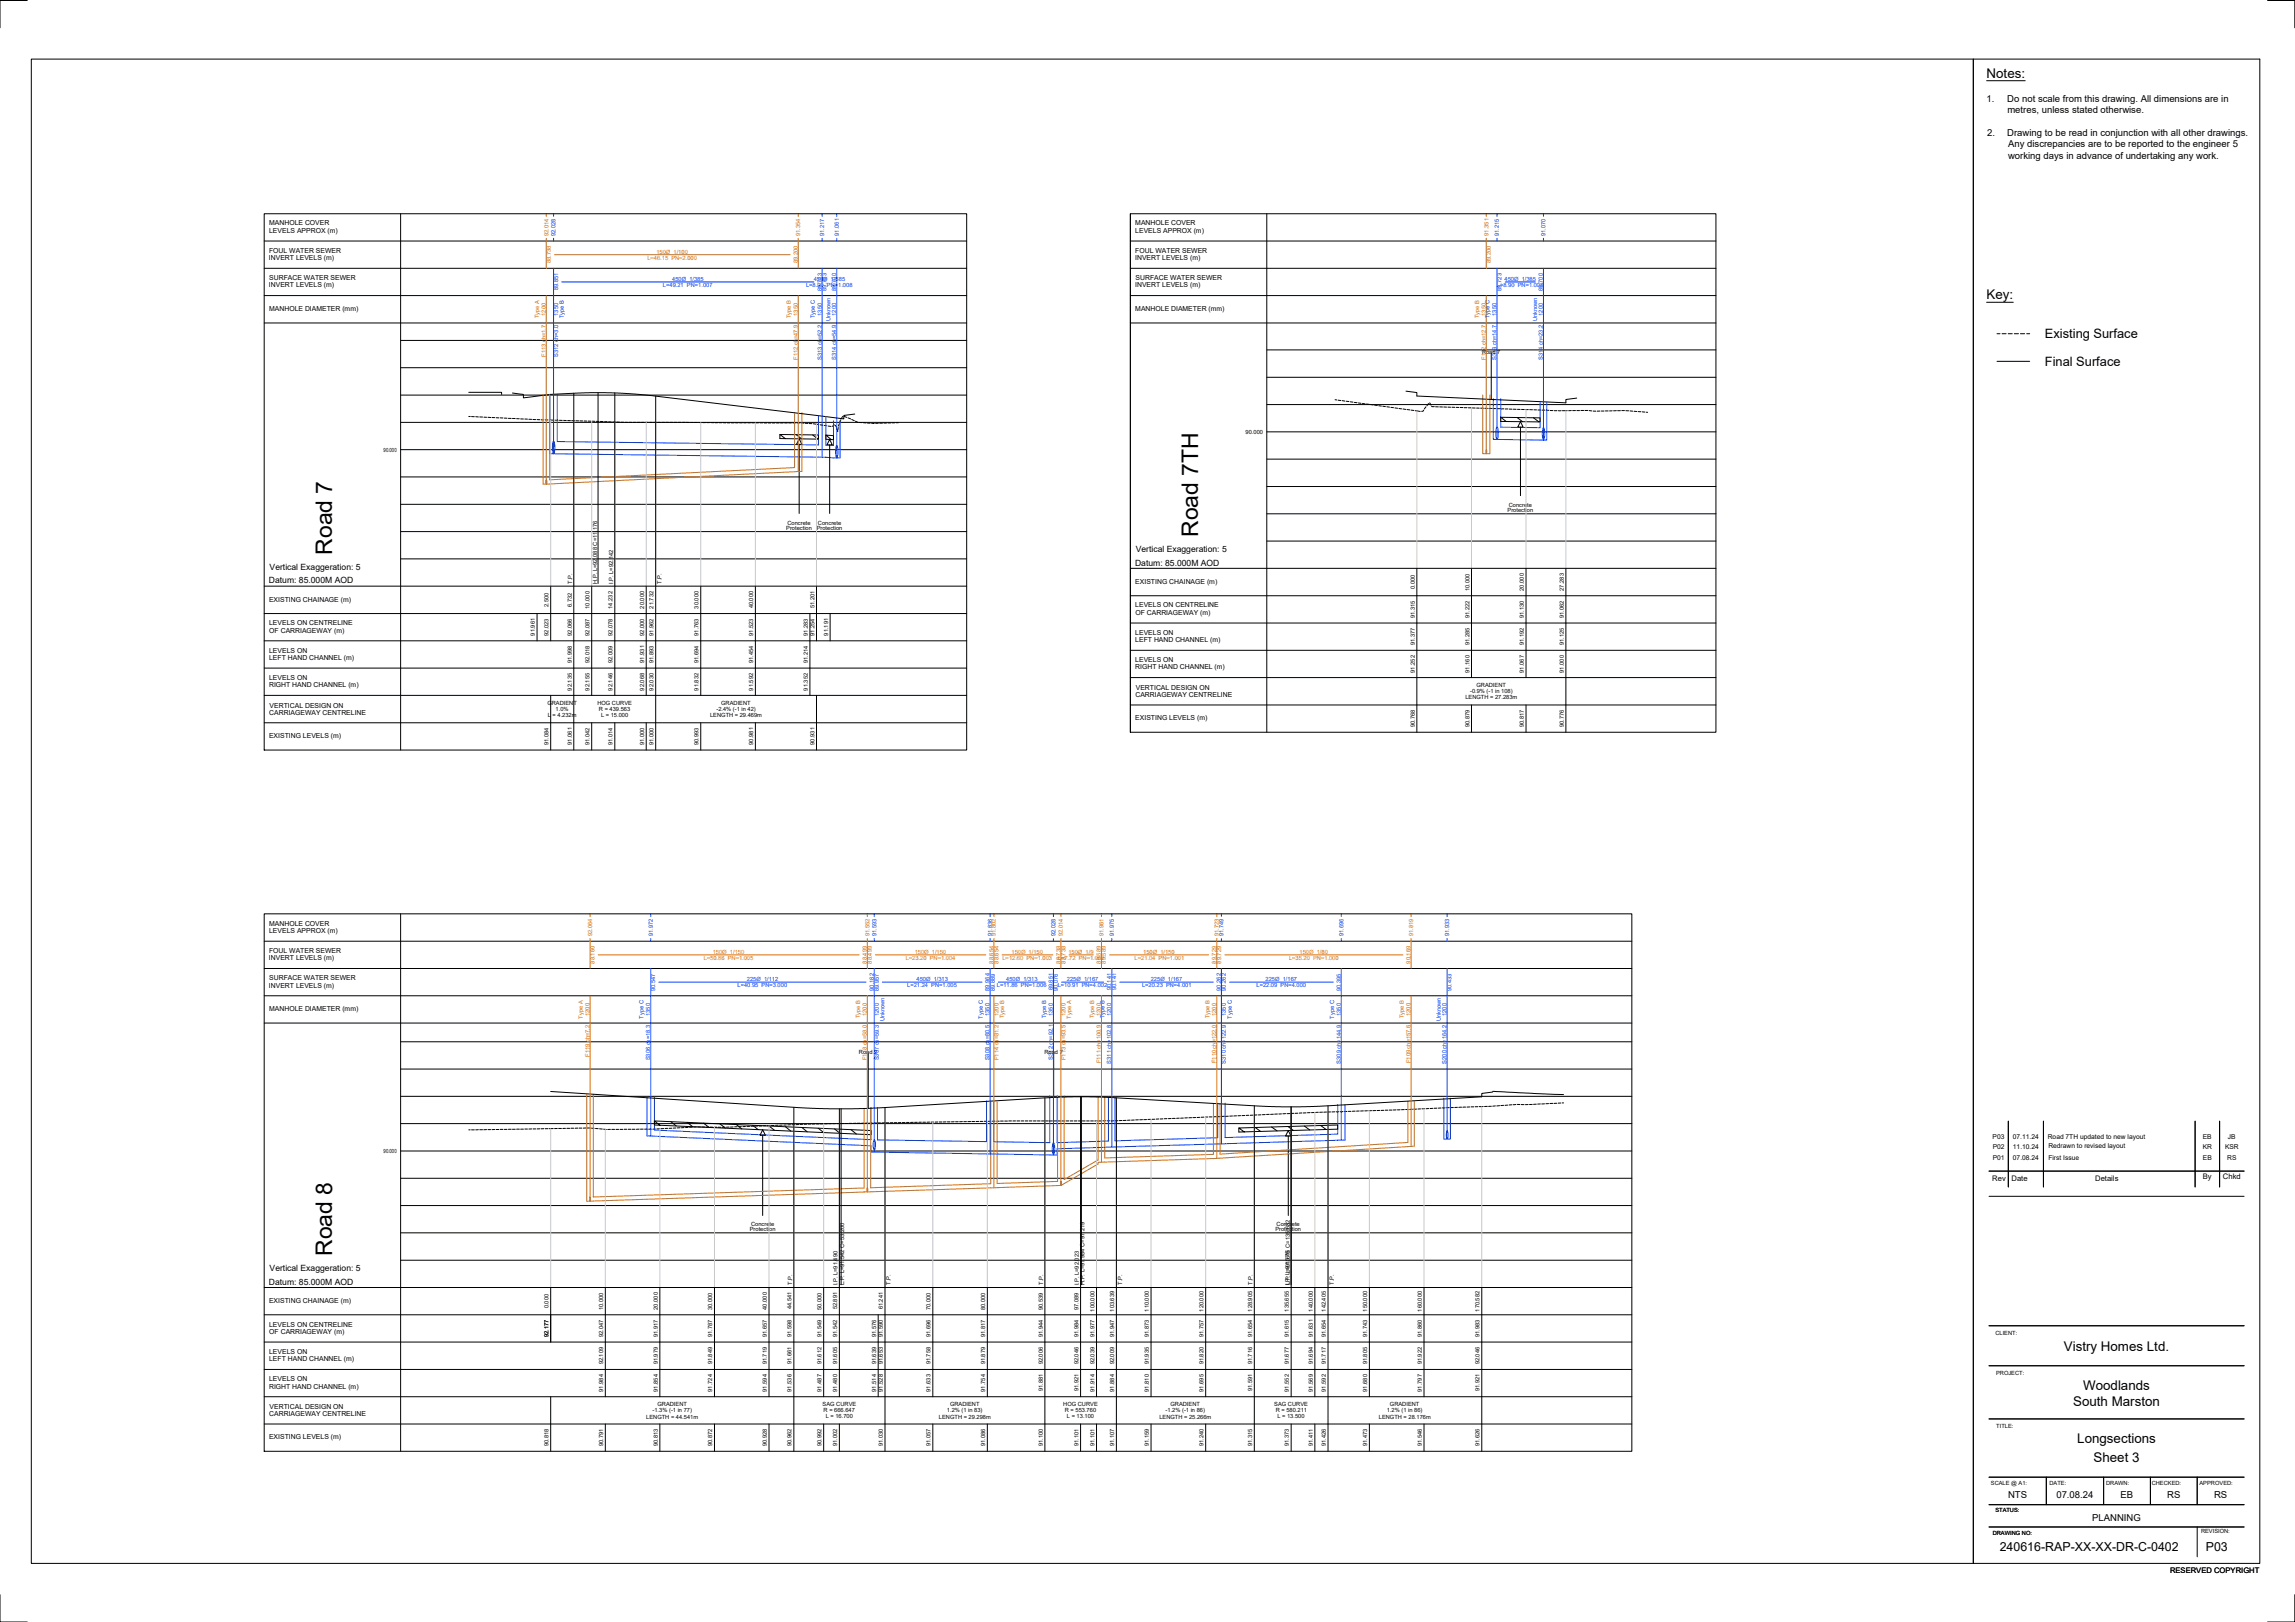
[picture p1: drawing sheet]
<svg xmlns="http://www.w3.org/2000/svg" width="841mm" height="594mm" viewBox="0 0 841 594" stroke-linecap="round" stroke-linejoin="round" font-family="sans-serif">
<defs><g id="words">
<g font-size="8.4">
<text x="439.1" y="196.6" transform="rotate(-90 439.1 196.6)">Road 7TH</text>
<text x="121.7" y="203.1" transform="rotate(-90 121.7 203.1)">Road 7</text>
<text x="121.7" y="460" transform="rotate(-90 121.7 460)">Road 8</text>
</g>
<g font-size="4.9">
<text x="728" y="28.5">Notes:</text>
<text x="728" y="109.7">Key:</text>
<text x="756.3" y="495">Vistry Homes Ltd.</text>
<text x="763.4" y="509.2">Woodlands</text>
<text x="759.7" y="514.8">South Marston</text>
<text x="761.2" y="528.7">Longsections</text>
<text x="767.2" y="535.4">Sheet 3</text>
</g>
<g font-size="4.7">
<text x="749.4" y="124">Existing Surface</text>
<text x="749.3" y="134">Final Surface</text>
</g>
<g font-size="4.5">
<text x="732.8" y="567.9">240616-RAP-XX-XX-DR-C-0402</text>
<text x="808.3" y="567.9">P03</text>
</g>
<g font-size="3.5">
<text x="728" y="37.2">1.</text>
<text x="735.6" y="37.2">Do not scale from this drawing. All dimensions are in</text>
<text x="735.6" y="41.4">metres, unless stated otherwise.</text>
<text x="728.3" y="49.7">2.</text>
<text x="735.6" y="49.7">Drawing to be read in conjunction with all other drawings.</text>
<text x="735.9" y="53.9">Any discrepancies are to be reported to the engineer 5</text>
<text x="735.9" y="58.1">working days in advance of undertaking any work.</text>
<text x="735.9" y="548.7">NTS</text>
<text x="753.6" y="548.7">07.08.24</text>
<text x="777.1" y="548.7">EB</text>
<text x="794.2" y="548.7">RS</text>
<text x="811.4" y="548.7">RS</text>
<text x="766.7" y="557">PLANNING</text>
</g>
<g font-size="3.1">
<text x="416.2" y="202.3">Vertical Exaggeration: 5</text>
<text x="98.8" y="208.8">Vertical Exaggeration: 5</text>
<text x="416" y="207.2">Datum: 85.000M AOD</text>
<text x="98.6" y="213.7">Datum: 85.000M AOD</text>
<text x="98.8" y="465.6">Vertical Exaggeration: 5</text>
<text x="98.6" y="470.5">Datum: 85.000M AOD</text>
</g>
<g font-size="2.8">
<text x="807.3" y="431.8">By</text>
<text x="814.6" y="431.8">Chkd</text>
<text x="730.1" y="432.4">Rev</text>
<text x="737.2" y="432.4">Date</text>
<text x="767.8" y="432.4">Details</text>
<text x="795.2" y="576.2">RESERVED COPYRIGHT</text>
</g>
<g font-size="2.5">
<text x="98.6" y="82.6">MANHOLE COVER</text>
<text x="416.1" y="82.6">MANHOLE COVER</text>
<text x="98.6" y="85.3">LEVELS APPROX (m)</text>
<text x="416.1" y="85.3">LEVELS APPROX (m)</text>
<text x="98.6" y="95.3">INVERT LEVELS (m)</text>
<text x="98.6" y="92.6">FOUL WATER SEWER</text>
<text x="416" y="92.6">FOUL WATER SEWER</text>
<text x="416" y="95.3">INVERT LEVELS (m)</text>
<text x="98.6" y="105.3">INVERT LEVELS (m)</text>
<text x="98.7" y="102.6">SURFACE WATER SEWER</text>
<text x="416" y="105.3">INVERT LEVELS (m)</text>
<text x="416.1" y="102.6">SURFACE WATER SEWER</text>
<text x="98.6" y="113.9">MANHOLE DIAMETER (mm)</text>
<text x="416.1" y="113.9">MANHOLE DIAMETER (mm)</text>
<text x="416.1" y="213.8">EXISTING CHAINAGE (m)</text>
<text x="98.6" y="220.4">EXISTING CHAINAGE (m)</text>
<text x="416.1" y="222.5">LEVELS ON CENTRELINE</text>
<text x="416.1" y="225.2">OF CARRIAGEWAY (m)</text>
<text x="98.6" y="229">LEVELS ON CENTRELINE</text>
<text x="98.7" y="231.7">OF CARRIAGEWAY (m)</text>
<text x="416.1" y="232.5">LEVELS ON</text>
<text x="98.6" y="239">LEVELS ON</text>
<text x="416.1" y="235.2">LEFT HAND CHANNEL (m)</text>
<text x="98.6" y="241.7">LEFT HAND CHANNEL (m)</text>
<text x="416.1" y="242.5">LEVELS ON</text>
<text x="416.1" y="245.2">RIGHT HAND CHANNEL (m)</text>
<text x="98.6" y="251.7">RIGHT HAND CHANNEL (m)</text>
<text x="98.6" y="249">LEVELS ON</text>
<text x="416.1" y="255.5">CARRIAGEWAY CENTRELINE</text>
<text x="416.2" y="252.7">VERTICAL DESIGN ON</text>
<text x="98.7" y="262">CARRIAGEWAY CENTRELINE</text>
<text x="98.8" y="259.3">VERTICAL DESIGN ON</text>
<text x="416.1" y="263.8">EXISTING LEVELS (m)</text>
<text x="98.6" y="270.4">EXISTING LEVELS (m)</text>
<text x="98.6" y="339">MANHOLE COVER</text>
<text x="98.6" y="341.7">LEVELS APPROX (m)</text>
<text x="98.6" y="351.7">INVERT LEVELS (m)</text>
<text x="98.6" y="349">FOUL WATER SEWER</text>
<text x="98.7" y="359">SURFACE WATER SEWER</text>
<text x="98.6" y="361.7">INVERT LEVELS (m)</text>
<text x="98.6" y="370.4">MANHOLE DIAMETER (mm)</text>
<text x="98.6" y="477.2">EXISTING CHAINAGE (m)</text>
<text x="98.6" y="485.9">LEVELS ON CENTRELINE</text>
<text x="98.7" y="488.5">OF CARRIAGEWAY (m)</text>
<text x="98.6" y="495.9">LEVELS ON</text>
<text x="98.6" y="498.6">LEFT HAND CHANNEL (m)</text>
<text x="98.6" y="508.6">RIGHT HAND CHANNEL (m)</text>
<text x="98.6" y="505.9">LEVELS ON</text>
<text x="98.7" y="518.8">CARRIAGEWAY CENTRELINE</text>
<text x="98.8" y="516.1">VERTICAL DESIGN ON</text>
<text x="98.6" y="527.2">EXISTING LEVELS (m)</text>
</g>
<g font-size="2.4">
<text x="730.2" y="417.2">P03</text>
<text x="737.6" y="417.2">07.11.24</text>
<text x="750.4" y="417.1">Road 7TH updated to new layout</text>
<text x="807.3" y="417.2">EB</text>
<text x="816.4" y="417.2">JB</text>
<text x="730.2" y="424.9">P01</text>
<text x="730.2" y="420.7">P02</text>
<text x="737.7" y="424.9">07.08.24</text>
<text x="737.7" y="420.7">11.10.24</text>
<text x="750.7" y="424.9">First Issue</text>
<text x="750.7" y="420.6">Redrawn to revised layout</text>
<text x="807.2" y="420.7">KR</text>
<text x="807.3" y="424.9">EB</text>
<text x="815.4" y="420.7">KSR</text>
<text x="816.2" y="424.9">RS</text>
</g>
<g font-size="2.1" fill="#dd6e00">
<text x="201" y="86.5" transform="rotate(-90 201 86.5)">92.014</text>
<text x="293.2" y="86.5" transform="rotate(-90 293.2 86.5)">91.354</text>
<text x="545.4" y="86.3" transform="rotate(-90 545.4 86.3)">91.351</text>
<text x="237.2" y="95.1">L=46.15 PN=2.000</text>
<text x="240.5" y="92.9">150Ø 1/100</text>
<text x="201.8" y="96.5" transform="rotate(-90 201.8 96.5)">88.738</text>
<text x="292.4" y="96.5" transform="rotate(-90 292.4 96.5)">89.200</text>
<text x="546.4" y="96.5" transform="rotate(-90 546.4 96.5)">89.200</text>
<text x="197.5" y="116.6" transform="rotate(-90 197.5 116.6)">Type A</text>
<text x="200" y="115.7" transform="rotate(-90 200 115.7)">1200</text>
<text x="289.8" y="116.6" transform="rotate(-90 289.8 116.6)">Type B</text>
<text x="292.4" y="115.7" transform="rotate(-90 292.4 115.7)">1350</text>
<text x="542" y="116.6" transform="rotate(-90 542 116.6)">Type B</text>
<text x="544.5" y="115.7" transform="rotate(-90 544.5 115.7)">1350</text>
<text x="200" y="130.7" transform="rotate(-90 200 130.7)">F113 ch=1.7</text>
<text x="292.4" y="131.8" transform="rotate(-90 292.4 131.8)">F112 ch=47.9</text>
<text x="544.5" y="131.8" transform="rotate(-90 544.5 131.8)">F112 ch=12.7</text>
<text x="217" y="342.9" transform="rotate(-90 217 342.9)">92.064</text>
<text x="318.6" y="342.9" transform="rotate(-90 318.6 342.9)">91.552</text>
<text x="365" y="342.9" transform="rotate(-90 365 342.9)">91.802</text>
<text x="389.5" y="342.9" transform="rotate(-90 389.5 342.9)">92.014</text>
<text x="404.4" y="342.8" transform="rotate(-90 404.4 342.8)">91.961</text>
<text x="446.6" y="342.9" transform="rotate(-90 446.6 342.9)">91.723</text>
<text x="517.9" y="342.9" transform="rotate(-90 517.9 342.9)">91.819</text>
<text x="217.9" y="352.9" transform="rotate(-90 217.9 352.9)">88.160</text>
<text x="257.9" y="351.6">L=50.86 PN=1.005</text>
<text x="261.2" y="349.4">150Ø 1/150</text>
<text x="317.7" y="352.9" transform="rotate(-90 317.7 352.9)">88.499</text>
<text x="319.5" y="352.9" transform="rotate(-90 319.5 352.9)">88.499</text>
<text x="331.9" y="351.6">L=23.20 PN=1.004</text>
<text x="335.2" y="349.4">150Ø 1/150</text>
<text x="364.1" y="352.9" transform="rotate(-90 364.1 352.9)">88.654</text>
<text x="365.9" y="352.9" transform="rotate(-90 365.9 352.9)">88.654</text>
<text x="367.4" y="351.6">L=12.60 PN=1.003</text>
<text x="370.7" y="349.4">150Ø 1/150</text>
<text x="387.7" y="351.6">L=7.72 PN=1.002</text>
<text x="388.6" y="352.9" transform="rotate(-90 388.6 352.9)">88.738</text>
<text x="390.4" y="352.9" transform="rotate(-90 390.4 352.9)">88.738</text>
<text x="391.5" y="349.4">150Ø 1/9</text>
<text x="403.4" y="352.9" transform="rotate(-90 403.4 352.9)">89.589</text>
<text x="405.3" y="352.9" transform="rotate(-90 405.3 352.9)">89.589</text>
<text x="415.8" y="351.6">L=21.04 PN=1.001</text>
<text x="418.9" y="349.4">150Ø 1/150</text>
<text x="445.7" y="352.9" transform="rotate(-90 445.7 352.9)">89.729</text>
<text x="447.5" y="352.9" transform="rotate(-90 447.5 352.9)">89.729</text>
<text x="472.4" y="351.6">L=35.20 PN=1.000</text>
<text x="476.2" y="349.4">150Ø 1/80</text>
<text x="516.9" y="352.9" transform="rotate(-90 516.9 352.9)">90.169</text>
<text x="213.5" y="373.1" transform="rotate(-90 213.5 373.1)">Type A</text>
<text x="216.1" y="372.1" transform="rotate(-90 216.1 372.1)">1200</text>
<text x="315.2" y="373" transform="rotate(-90 315.2 373)">Type B</text>
<text x="317.7" y="372.1" transform="rotate(-90 317.7 372.1)">1200</text>
<text x="365.9" y="372.1" transform="rotate(-90 365.9 372.1)">1200</text>
<text x="368" y="373" transform="rotate(-90 368 373)">Type B</text>
<text x="390.4" y="372.1" transform="rotate(-90 390.4 372.1)">1200</text>
<text x="392.5" y="373.1" transform="rotate(-90 392.5 373.1)">Type A</text>
<text x="400.9" y="373" transform="rotate(-90 400.9 373)">Type B</text>
<text x="403.4" y="372.1" transform="rotate(-90 403.4 372.1)">1200</text>
<text x="443.2" y="373" transform="rotate(-90 443.2 373)">Type B</text>
<text x="445.7" y="372.1" transform="rotate(-90 445.7 372.1)">1200</text>
<text x="514.4" y="373" transform="rotate(-90 514.4 373)">Type B</text>
<text x="516.9" y="372.1" transform="rotate(-90 516.9 372.1)">1200</text>
<text x="216.1" y="387.1" transform="rotate(-90 216.1 387.1)">F119 ch=7.2</text>
<text x="317.7" y="388.3" transform="rotate(-90 317.7 388.3)">F118 ch=58.0</text>
<text x="365.9" y="388.3" transform="rotate(-90 365.9 388.3)">F114 ch=81.2</text>
<text x="390.4" y="388.3" transform="rotate(-90 390.4 388.3)">F113 ch=93.5</text>
<text x="403.4" y="389.4" transform="rotate(-90 403.4 389.4)">F111 ch=100.9</text>
<text x="445.7" y="389.4" transform="rotate(-90 445.7 389.4)">F110 ch=122.0</text>
<text x="516.9" y="389.4" transform="rotate(-90 516.9 389.4)">F109 ch=157.6</text>
</g>
<g font-size="2.1" fill="#003fff">
<text x="203.6" y="86.5" transform="rotate(-90 203.6 86.5)">92.028</text>
<text x="302" y="86.5" transform="rotate(-90 302 86.5)">91.217</text>
<text x="307.4" y="86.3" transform="rotate(-90 307.4 86.3)">91.061</text>
<text x="549.3" y="86.5" transform="rotate(-90 549.3 86.5)">91.215</text>
<text x="566.3" y="86.5" transform="rotate(-90 566.3 86.5)">91.070</text>
<text x="204.5" y="106.3" transform="rotate(-90 204.5 106.3)">89.851</text>
<text x="243" y="105.2">L=49.21 PN=1.007</text>
<text x="246.3" y="102.9">450Ø 1/385</text>
<text x="295.4" y="105.2">L=8.90 PN=1.008</text>
<text x="298.2" y="102.9">450Ø 1/385</text>
<text x="301.1" y="106.5" transform="rotate(-90 301.1 106.5)">89.723</text>
<text x="302.9" y="106.5" transform="rotate(-90 302.9 106.5)">89.723</text>
<text x="306.5" y="106.5" transform="rotate(-90 306.5 106.5)">89.700</text>
<text x="548.6" y="105.2">L=8.90 PN=1.008</text>
<text x="550.2" y="106.5" transform="rotate(-90 550.2 106.5)">89.723</text>
<text x="551.3" y="102.9">450Ø 1/385</text>
<text x="565.4" y="106.5" transform="rotate(-90 565.4 106.5)">89.700</text>
<text x="204.5" y="115.7" transform="rotate(-90 204.5 115.7)">1350</text>
<text x="206.6" y="116.6" transform="rotate(-90 206.6 116.6)">Type B</text>
<text x="298.6" y="116.6" transform="rotate(-90 298.6 116.6)">Type C</text>
<text x="301.1" y="115.7" transform="rotate(-90 301.1 115.7)">1350</text>
<text x="304.3" y="117.7" transform="rotate(-90 304.3 117.7)">Unknown</text>
<text x="306.5" y="115.7" transform="rotate(-90 306.5 115.7)">1200</text>
<text x="545.9" y="116.6" transform="rotate(-90 545.9 116.6)">Type C</text>
<text x="548.4" y="115.7" transform="rotate(-90 548.4 115.7)">1350</text>
<text x="563.3" y="117.7" transform="rotate(-90 563.3 117.7)">Unknown</text>
<text x="565.4" y="115.7" transform="rotate(-90 565.4 115.7)">1200</text>
<text x="204.6" y="130.7" transform="rotate(-90 204.6 130.7)">S312 ch=3.0</text>
<text x="301.1" y="131.9" transform="rotate(-90 301.1 131.9)">S313 ch=52.2</text>
<text x="306.5" y="131.9" transform="rotate(-90 306.5 131.9)">S314 ch=54.9</text>
<text x="548.4" y="131.9" transform="rotate(-90 548.4 131.9)">S313 ch=14.7</text>
<text x="565.4" y="131.9" transform="rotate(-90 565.4 131.9)">S314 ch=23.2</text>
<text x="239.2" y="342.9" transform="rotate(-90 239.2 342.9)">91.972</text>
<text x="321.1" y="342.9" transform="rotate(-90 321.1 342.9)">91.593</text>
<text x="363.6" y="342.9" transform="rotate(-90 363.6 342.9)">91.836</text>
<text x="386.8" y="342.9" transform="rotate(-90 386.8 342.9)">92.028</text>
<text x="408.1" y="342.9" transform="rotate(-90 408.1 342.9)">91.975</text>
<text x="448.3" y="342.9" transform="rotate(-90 448.3 342.9)">91.749</text>
<text x="492.3" y="342.9" transform="rotate(-90 492.3 342.9)">91.696</text>
<text x="531" y="342.9" transform="rotate(-90 531 342.9)">91.933</text>
<text x="273.7" y="359.4">225Ø 1/112</text>
<text x="335.9" y="359.4">450Ø 1/313</text>
<text x="368.7" y="359.4">450Ø 1/313</text>
<text x="391" y="359.4">225Ø 1/167</text>
<text x="421.7" y="359.4">225Ø 1/167</text>
<text x="463.8" y="359.4">225Ø 1/167</text>
<text x="240.1" y="362.9" transform="rotate(-90 240.1 362.9)">90.547</text>
<text x="270.3" y="361.6">L=40.95 PN=3.000</text>
<text x="320.2" y="362.9" transform="rotate(-90 320.2 362.9)">90.182</text>
<text x="322" y="362.9" transform="rotate(-90 322 362.9)">89.957</text>
<text x="332.5" y="361.6">L=21.24 PN=1.005</text>
<text x="362.7" y="362.9" transform="rotate(-90 362.7 362.9)">89.964</text>
<text x="364.5" y="362.9" transform="rotate(-90 364.5 362.9)">89.889</text>
<text x="365.3" y="361.6">L=11.86 PN=1.006</text>
<text x="385.9" y="362.8" transform="rotate(-90 385.9 362.8)">89.851</text>
<text x="387.6" y="361.6">L=10.91 PN=4.002</text>
<text x="387.7" y="362.9" transform="rotate(-90 387.7 362.9)">90.076</text>
<text x="407.2" y="362.8" transform="rotate(-90 407.2 362.8)">90.141</text>
<text x="409.1" y="362.8" transform="rotate(-90 409.1 362.8)">90.141</text>
<text x="418.5" y="361.6">L=20.23 PN=4.001</text>
<text x="447.4" y="362.9" transform="rotate(-90 447.4 362.9)">90.262</text>
<text x="449.2" y="362.9" transform="rotate(-90 449.2 362.9)">90.262</text>
<text x="460.5" y="361.6">L=22.09 PN=4.000</text>
<text x="491.4" y="362.9" transform="rotate(-90 491.4 362.9)">90.395</text>
<text x="532" y="362.9" transform="rotate(-90 532 362.9)">90.433</text>
<text x="235.8" y="373.1" transform="rotate(-90 235.8 373.1)">Type C</text>
<text x="238.3" y="372.1" transform="rotate(-90 238.3 372.1)">1350</text>
<text x="322" y="372.1" transform="rotate(-90 322 372.1)">1200</text>
<text x="324.1" y="374.1" transform="rotate(-90 324.1 374.1)">Unknown</text>
<text x="360.2" y="373.1" transform="rotate(-90 360.2 373.1)">Type C</text>
<text x="362.7" y="372.1" transform="rotate(-90 362.7 372.1)">1350</text>
<text x="383.4" y="373" transform="rotate(-90 383.4 373)">Type B</text>
<text x="385.9" y="372.1" transform="rotate(-90 385.9 372.1)">1350</text>
<text x="404.7" y="373" transform="rotate(-90 404.7 373)">Type B</text>
<text x="407.2" y="372.1" transform="rotate(-90 407.2 372.1)">1200</text>
<text x="449.2" y="372.1" transform="rotate(-90 449.2 372.1)">1350</text>
<text x="451.4" y="373.1" transform="rotate(-90 451.4 373.1)">Type C</text>
<text x="488.9" y="373.1" transform="rotate(-90 488.9 373.1)">Type C</text>
<text x="491.4" y="372.1" transform="rotate(-90 491.4 372.1)">1350</text>
<text x="528" y="374.1" transform="rotate(-90 528 374.1)">Unknown</text>
<text x="530.1" y="372.1" transform="rotate(-90 530.1 372.1)">1200</text>
<text x="238.3" y="388.4" transform="rotate(-90 238.3 388.4)">S306 ch=18.3</text>
<text x="322.1" y="388.4" transform="rotate(-90 322.1 388.4)">S307 ch=59.3</text>
<text x="362.7" y="388.4" transform="rotate(-90 362.7 388.4)">S308 ch=80.5</text>
<text x="385.9" y="388.1" transform="rotate(-90 385.9 388.1)">S312 ch=92.1</text>
<text x="407.2" y="389.5" transform="rotate(-90 407.2 389.5)">S311 ch=102.8</text>
<text x="449.2" y="389.5" transform="rotate(-90 449.2 389.5)">S310 ch=122.9</text>
<text x="491.4" y="389.5" transform="rotate(-90 491.4 389.5)">S309 ch=144.9</text>
<text x="530.1" y="389.5" transform="rotate(-90 530.1 389.5)">S200 ch=164.2</text>
</g>
<g font-size="2.1">
<text x="543.1" y="129.5">Road 7</text>
<text x="456.4" y="158.9">90.000</text>
<text x="140.6" y="165.5">90.000</text>
<text x="552.9" y="185.6">Concrete</text>
<text x="552.4" y="187.5">Protection</text>
<text x="288.1" y="194">Protection</text>
<text x="288.6" y="192.2">Concrete</text>
<text x="299.3" y="194">Protection</text>
<text x="299.8" y="192.2">Concrete</text>
<text x="209.7" y="213.8" transform="rotate(-90 209.7 213.8)">T.P.</text>
<text x="218.8" y="213.9" transform="rotate(-90 218.8 213.9)">H.P. L=92.088 C=11.176</text>
<text x="224.7" y="213.9" transform="rotate(-90 224.7 213.9)">I.P. L=92.142</text>
<text x="242.4" y="213.8" transform="rotate(-90 242.4 213.8)">T.P.</text>
<text x="518.5" y="215.8" transform="rotate(-90 518.5 215.8)">0.000</text>
<text x="538.5" y="216.5" transform="rotate(-90 538.5 216.5)">10.000</text>
<text x="558.5" y="216.4" transform="rotate(-90 558.5 216.4)">20.000</text>
<text x="573" y="216.4" transform="rotate(-90 573 216.4)">27.283</text>
<text x="201" y="222.3" transform="rotate(-90 201 222.3)">2.500</text>
<text x="209.5" y="222.3" transform="rotate(-90 209.5 222.3)">6.732</text>
<text x="216" y="223" transform="rotate(-90 216 223)">10.000</text>
<text x="224.5" y="223" transform="rotate(-90 224.5 223)">14.232</text>
<text x="236.1" y="222.9" transform="rotate(-90 236.1 222.9)">20.000</text>
<text x="239.5" y="222.9" transform="rotate(-90 239.5 222.9)">21.732</text>
<text x="256" y="222.9" transform="rotate(-90 256 222.9)">30.000</text>
<text x="276.1" y="222.9" transform="rotate(-90 276.1 222.9)">40.000</text>
<text x="298.4" y="222.8" transform="rotate(-90 298.4 222.8)">51.201</text>
<text x="518.5" y="226.4" transform="rotate(-90 518.5 226.4)">91.315</text>
<text x="538.5" y="226.4" transform="rotate(-90 538.5 226.4)">91.222</text>
<text x="558.5" y="226.4" transform="rotate(-90 558.5 226.4)">91.130</text>
<text x="573" y="226.4" transform="rotate(-90 573 226.4)">91.062</text>
<text x="196" y="232.8" transform="rotate(-90 196 232.8)">91.961</text>
<text x="201" y="232.9" transform="rotate(-90 201 232.9)">92.023</text>
<text x="209.5" y="232.9" transform="rotate(-90 209.5 232.9)">92.066</text>
<text x="216" y="232.9" transform="rotate(-90 216 232.9)">92.087</text>
<text x="224.5" y="232.9" transform="rotate(-90 224.5 232.9)">92.078</text>
<text x="236.1" y="232.9" transform="rotate(-90 236.1 232.9)">92.000</text>
<text x="239.5" y="232.9" transform="rotate(-90 239.5 232.9)">91.962</text>
<text x="256" y="232.9" transform="rotate(-90 256 232.9)">91.763</text>
<text x="276.1" y="232.9" transform="rotate(-90 276.1 232.9)">91.523</text>
<text x="296" y="232.9" transform="rotate(-90 296 232.9)">91.283</text>
<text x="298.4" y="232.9" transform="rotate(-90 298.4 232.9)">91.254</text>
<text x="303.4" y="232.8" transform="rotate(-90 303.4 232.8)">91.191</text>
<text x="518.5" y="236.4" transform="rotate(-90 518.5 236.4)">91.377</text>
<text x="538.5" y="236.4" transform="rotate(-90 538.5 236.4)">91.285</text>
<text x="558.5" y="236.4" transform="rotate(-90 558.5 236.4)">91.192</text>
<text x="573" y="236.4" transform="rotate(-90 573 236.4)">91.125</text>
<text x="209.5" y="242.9" transform="rotate(-90 209.5 242.9)">91.998</text>
<text x="216" y="242.9" transform="rotate(-90 216 242.9)">92.018</text>
<text x="224.5" y="242.9" transform="rotate(-90 224.5 242.9)">92.009</text>
<text x="236.1" y="242.8" transform="rotate(-90 236.1 242.8)">91.931</text>
<text x="239.5" y="242.9" transform="rotate(-90 239.5 242.9)">91.893</text>
<text x="256" y="242.9" transform="rotate(-90 256 242.9)">91.694</text>
<text x="276.1" y="242.9" transform="rotate(-90 276.1 242.9)">91.454</text>
<text x="296" y="242.9" transform="rotate(-90 296 242.9)">91.214</text>
<text x="518.5" y="246.4" transform="rotate(-90 518.5 246.4)">91.252</text>
<text x="538.5" y="246.4" transform="rotate(-90 538.5 246.4)">91.160</text>
<text x="541.1" y="251.7">GRADIENT</text>
<text x="558.5" y="246.4" transform="rotate(-90 558.5 246.4)">91.067</text>
<text x="573" y="246.4" transform="rotate(-90 573 246.4)">91.000</text>
<text x="209.5" y="252.9" transform="rotate(-90 209.5 252.9)">92.135</text>
<text x="216" y="252.9" transform="rotate(-90 216 252.9)">92.155</text>
<text x="224.5" y="252.9" transform="rotate(-90 224.5 252.9)">92.146</text>
<text x="236.1" y="252.9" transform="rotate(-90 236.1 252.9)">92.068</text>
<text x="239.5" y="252.9" transform="rotate(-90 239.5 252.9)">92.030</text>
<text x="256" y="252.9" transform="rotate(-90 256 252.9)">91.832</text>
<text x="276.1" y="252.9" transform="rotate(-90 276.1 252.9)">91.592</text>
<text x="296" y="252.9" transform="rotate(-90 296 252.9)">91.352</text>
<text x="537" y="256.2">LENGTH = 27.283m</text>
<text x="538.7" y="253.9">-0.9% (-1 in 108)</text>
<text x="200.6" y="258.2">GRADIENT</text>
<text x="200.7" y="262.7">L = 4.232m</text>
<text x="203.6" y="260.4">1.0%</text>
<text x="218.9" y="258.2">HOG CURVE</text>
<text x="219.5" y="260.4">R = 439.563</text>
<text x="220.3" y="262.7">L = 15.000</text>
<text x="260.2" y="262.7">LENGTH = 29.469m</text>
<text x="262.6" y="260.4">-2.4% (-1 in 42)</text>
<text x="264.3" y="258.2">GRADIENT</text>
<text x="518.5" y="266.4" transform="rotate(-90 518.5 266.4)">90.768</text>
<text x="538.5" y="266.4" transform="rotate(-90 538.5 266.4)">90.879</text>
<text x="558.5" y="266.4" transform="rotate(-90 558.5 266.4)">90.817</text>
<text x="573" y="266.4" transform="rotate(-90 573 266.4)">90.776</text>
<text x="201" y="272.9" transform="rotate(-90 201 272.9)">91.084</text>
<text x="209.5" y="272.8" transform="rotate(-90 209.5 272.8)">91.061</text>
<text x="216" y="272.9" transform="rotate(-90 216 272.9)">91.042</text>
<text x="224.5" y="272.9" transform="rotate(-90 224.5 272.9)">91.014</text>
<text x="236.1" y="272.9" transform="rotate(-90 236.1 272.9)">91.000</text>
<text x="239.5" y="272.9" transform="rotate(-90 239.5 272.9)">91.000</text>
<text x="256" y="272.9" transform="rotate(-90 256 272.9)">90.993</text>
<text x="276.1" y="272.8" transform="rotate(-90 276.1 272.8)">90.981</text>
<text x="298.4" y="272.8" transform="rotate(-90 298.4 272.8)">90.931</text>
<text x="314.7" y="385.9">Road 2</text>
<text x="382.7" y="385.9">Road 7</text>
<text x="140.6" y="422.3">90.000</text>
<text x="275.3" y="449">Concrete</text>
<text x="467.8" y="449">Concrete</text>
<text x="274.8" y="450.8">Protection</text>
<text x="467.4" y="450.8">Protection</text>
<text x="290.3" y="470.6" transform="rotate(-90 290.3 470.6)">T.P.</text>
<text x="307" y="470.8" transform="rotate(-90 307 470.8)">I.P. L=91.490</text>
<text x="309.3" y="470.7" transform="rotate(-90 309.3 470.7)">L.P. L=91.542 C=53.200</text>
<text x="326.4" y="470.6" transform="rotate(-90 326.4 470.6)">T.P.</text>
<text x="382.3" y="470.6" transform="rotate(-90 382.3 470.6)">T.P.</text>
<text x="395.4" y="470.8" transform="rotate(-90 395.4 470.8)">I.P. L=92.023</text>
<text x="397.4" y="470.7" transform="rotate(-90 397.4 470.7)">H.P. L=91.984 C=97.219</text>
<text x="411.2" y="470.6" transform="rotate(-90 411.2 470.6)">T.P.</text>
<text x="459" y="470.6" transform="rotate(-90 459 470.6)">T.P.</text>
<text x="472.5" y="470.8" transform="rotate(-90 472.5 470.8)">I.P. L=91.576</text>
<text x="472.7" y="470.7" transform="rotate(-90 472.7 470.7)">L.P. L=91.615 C=135.632</text>
<text x="488.7" y="470.6" transform="rotate(-90 488.7 470.6)">T.P.</text>
<text x="201" y="479.2" transform="rotate(-90 201 479.2)">0.000</text>
<text x="221" y="479.8" transform="rotate(-90 221 479.8)">10.000</text>
<text x="241" y="479.7" transform="rotate(-90 241 479.7)">20.000</text>
<text x="261" y="479.8" transform="rotate(-90 261 479.8)">30.000</text>
<text x="281.1" y="479.7" transform="rotate(-90 281.1 479.7)">40.000</text>
<text x="290.1" y="479.6" transform="rotate(-90 290.1 479.6)">44.541</text>
<text x="301" y="479.8" transform="rotate(-90 301 479.8)">50.000</text>
<text x="306.8" y="479.6" transform="rotate(-90 306.8 479.6)">52.891</text>
<text x="323.5" y="479.6" transform="rotate(-90 323.5 479.6)">61.241</text>
<text x="341" y="479.8" transform="rotate(-90 341 479.8)">70.000</text>
<text x="361.1" y="479.8" transform="rotate(-90 361.1 479.8)">80.000</text>
<text x="382.1" y="479.8" transform="rotate(-90 382.1 479.8)">90.539</text>
<text x="395.2" y="479.8" transform="rotate(-90 395.2 479.8)">97.089</text>
<text x="401.1" y="480.4" transform="rotate(-90 401.1 480.4)">100.000</text>
<text x="408.3" y="480.4" transform="rotate(-90 408.3 480.4)">103.639</text>
<text x="421" y="480.4" transform="rotate(-90 421 480.4)">110.000</text>
<text x="441.1" y="480.4" transform="rotate(-90 441.1 480.4)">120.000</text>
<text x="458.9" y="480.4" transform="rotate(-90 458.9 480.4)">128.905</text>
<text x="472.4" y="480.4" transform="rotate(-90 472.4 480.4)">135.655</text>
<text x="481.1" y="480.4" transform="rotate(-90 481.1 480.4)">140.000</text>
<text x="485.9" y="480.4" transform="rotate(-90 485.9 480.4)">142.405</text>
<text x="501.1" y="480.4" transform="rotate(-90 501.1 480.4)">150.000</text>
<text x="521.1" y="480.4" transform="rotate(-90 521.1 480.4)">160.000</text>
<text x="542.2" y="480.4" transform="rotate(-90 542.2 480.4)">170.582</text>
<text x="201" y="489.8" transform="rotate(-90 201 489.8)">92.177</text>
<text x="221" y="489.8" transform="rotate(-90 221 489.8)">92.047</text>
<text x="241" y="489.8" transform="rotate(-90 241 489.8)">91.917</text>
<text x="261" y="489.8" transform="rotate(-90 261 489.8)">91.787</text>
<text x="281.1" y="489.8" transform="rotate(-90 281.1 489.8)">91.657</text>
<text x="290.1" y="489.8" transform="rotate(-90 290.1 489.8)">91.598</text>
<text x="301" y="489.8" transform="rotate(-90 301 489.8)">91.549</text>
<text x="306.8" y="489.8" transform="rotate(-90 306.8 489.8)">91.542</text>
<text x="321.1" y="489.8" transform="rotate(-90 321.1 489.8)">91.576</text>
<text x="323.5" y="489.8" transform="rotate(-90 323.5 489.8)">91.590</text>
<text x="341" y="489.8" transform="rotate(-90 341 489.8)">91.696</text>
<text x="361.1" y="489.8" transform="rotate(-90 361.1 489.8)">91.817</text>
<text x="382.1" y="489.8" transform="rotate(-90 382.1 489.8)">91.944</text>
<text x="395.2" y="489.8" transform="rotate(-90 395.2 489.8)">91.984</text>
<text x="401.1" y="489.8" transform="rotate(-90 401.1 489.8)">91.977</text>
<text x="408.3" y="489.8" transform="rotate(-90 408.3 489.8)">91.947</text>
<text x="421" y="489.8" transform="rotate(-90 421 489.8)">91.873</text>
<text x="441.1" y="489.8" transform="rotate(-90 441.1 489.8)">91.757</text>
<text x="458.9" y="489.8" transform="rotate(-90 458.9 489.8)">91.654</text>
<text x="472.4" y="489.8" transform="rotate(-90 472.4 489.8)">91.615</text>
<text x="481.1" y="489.6" transform="rotate(-90 481.1 489.6)">91.631</text>
<text x="485.9" y="489.8" transform="rotate(-90 485.9 489.8)">91.654</text>
<text x="501.1" y="489.8" transform="rotate(-90 501.1 489.8)">91.743</text>
<text x="521.1" y="489.8" transform="rotate(-90 521.1 489.8)">91.860</text>
<text x="542.2" y="489.8" transform="rotate(-90 542.2 489.8)">91.983</text>
<text x="731.2" y="489.1">CLIENT:</text>
<text x="221" y="499.8" transform="rotate(-90 221 499.8)">92.109</text>
<text x="241" y="499.8" transform="rotate(-90 241 499.8)">91.979</text>
<text x="261" y="499.8" transform="rotate(-90 261 499.8)">91.849</text>
<text x="281.1" y="499.8" transform="rotate(-90 281.1 499.8)">91.719</text>
<text x="290.1" y="499.6" transform="rotate(-90 290.1 499.6)">91.661</text>
<text x="301" y="499.8" transform="rotate(-90 301 499.8)">91.612</text>
<text x="306.8" y="499.8" transform="rotate(-90 306.8 499.8)">91.605</text>
<text x="321.1" y="499.8" transform="rotate(-90 321.1 499.8)">91.639</text>
<text x="323.5" y="499.8" transform="rotate(-90 323.5 499.8)">91.653</text>
<text x="341" y="499.8" transform="rotate(-90 341 499.8)">91.758</text>
<text x="361.1" y="499.8" transform="rotate(-90 361.1 499.8)">91.879</text>
<text x="382.1" y="499.8" transform="rotate(-90 382.1 499.8)">92.006</text>
<text x="395.2" y="499.8" transform="rotate(-90 395.2 499.8)">92.046</text>
<text x="401.1" y="499.8" transform="rotate(-90 401.1 499.8)">92.039</text>
<text x="408.3" y="499.8" transform="rotate(-90 408.3 499.8)">92.009</text>
<text x="421" y="499.8" transform="rotate(-90 421 499.8)">91.935</text>
<text x="441.1" y="499.8" transform="rotate(-90 441.1 499.8)">91.820</text>
<text x="458.9" y="499.8" transform="rotate(-90 458.9 499.8)">91.716</text>
<text x="472.4" y="499.8" transform="rotate(-90 472.4 499.8)">91.677</text>
<text x="481.1" y="499.8" transform="rotate(-90 481.1 499.8)">91.694</text>
<text x="485.9" y="499.8" transform="rotate(-90 485.9 499.8)">91.717</text>
<text x="501.1" y="499.8" transform="rotate(-90 501.1 499.8)">91.805</text>
<text x="521.1" y="499.8" transform="rotate(-90 521.1 499.8)">91.922</text>
<text x="542.2" y="499.8" transform="rotate(-90 542.2 499.8)">92.046</text>
<text x="731.5" y="503.7">PROJECT:</text>
<text x="221" y="509.7" transform="rotate(-90 221 509.7)">91.984</text>
<text x="241" y="509.7" transform="rotate(-90 241 509.7)">91.854</text>
<text x="261" y="509.7" transform="rotate(-90 261 509.7)">91.724</text>
<text x="281.1" y="509.7" transform="rotate(-90 281.1 509.7)">91.594</text>
<text x="290.1" y="509.7" transform="rotate(-90 290.1 509.7)">91.536</text>
<text x="301" y="509.7" transform="rotate(-90 301 509.7)">91.487</text>
<text x="306.8" y="509.7" transform="rotate(-90 306.8 509.7)">91.480</text>
<text x="321.1" y="509.7" transform="rotate(-90 321.1 509.7)">91.514</text>
<text x="323.5" y="509.7" transform="rotate(-90 323.5 509.7)">91.528</text>
<text x="341" y="509.7" transform="rotate(-90 341 509.7)">91.633</text>
<text x="361.1" y="509.7" transform="rotate(-90 361.1 509.7)">91.754</text>
<text x="382.1" y="509.6" transform="rotate(-90 382.1 509.6)">91.881</text>
<text x="395.2" y="509.6" transform="rotate(-90 395.2 509.6)">91.921</text>
<text x="401.1" y="509.7" transform="rotate(-90 401.1 509.7)">91.914</text>
<text x="408.3" y="509.7" transform="rotate(-90 408.3 509.7)">91.884</text>
<text x="421" y="509.7" transform="rotate(-90 421 509.7)">91.810</text>
<text x="441.1" y="509.7" transform="rotate(-90 441.1 509.7)">91.695</text>
<text x="458.9" y="509.6" transform="rotate(-90 458.9 509.6)">91.591</text>
<text x="472.4" y="509.7" transform="rotate(-90 472.4 509.7)">91.552</text>
<text x="481.1" y="509.7" transform="rotate(-90 481.1 509.7)">91.569</text>
<text x="485.9" y="509.7" transform="rotate(-90 485.9 509.7)">91.592</text>
<text x="501.1" y="509.7" transform="rotate(-90 501.1 509.7)">91.680</text>
<text x="521.1" y="509.7" transform="rotate(-90 521.1 509.7)">91.797</text>
<text x="542.2" y="509.6" transform="rotate(-90 542.2 509.6)">91.921</text>
<text x="240.9" y="515.1">GRADIENT</text>
<text x="301.5" y="515.1">SAG CURVE</text>
<text x="348.1" y="515.1">GRADIENT</text>
<text x="389.6" y="515.1">HOG CURVE</text>
<text x="428.9" y="515.1">GRADIENT</text>
<text x="467" y="515.1">SAG CURVE</text>
<text x="509.4" y="515.1">GRADIENT</text>
<text x="236.8" y="519.6">LENGTH = 44.541m</text>
<text x="239.1" y="517.3">-1.3% (-1 in 77)</text>
<text x="301.8" y="517.3">R = 666.647</text>
<text x="302.6" y="519.5">L = 16.700</text>
<text x="344.1" y="519.6">LENGTH = 29.298m</text>
<text x="347" y="517.3">1.2% (1 in 83)</text>
<text x="390.2" y="517.3">R = 553.760</text>
<text x="391" y="519.5">L = 13.100</text>
<text x="424.9" y="519.6">LENGTH = 25.266m</text>
<text x="427.1" y="517.3">-1.2% (-1 in 86)</text>
<text x="467.5" y="517.3">R = 580.211</text>
<text x="468.1" y="519.5">L = 13.500</text>
<text x="505.3" y="519.6">LENGTH = 28.176m</text>
<text x="508.2" y="517.3">1.2% (1 in 86)</text>
<text x="731.6" y="523.2">TITLE:</text>
<text x="201" y="529.8" transform="rotate(-90 201 529.8)">90.818</text>
<text x="221" y="529.6" transform="rotate(-90 221 529.6)">90.791</text>
<text x="241" y="529.8" transform="rotate(-90 241 529.8)">90.813</text>
<text x="261" y="529.8" transform="rotate(-90 261 529.8)">90.872</text>
<text x="281.1" y="529.8" transform="rotate(-90 281.1 529.8)">90.928</text>
<text x="290.1" y="529.8" transform="rotate(-90 290.1 529.8)">90.962</text>
<text x="301" y="529.8" transform="rotate(-90 301 529.8)">90.992</text>
<text x="306.8" y="529.8" transform="rotate(-90 306.8 529.8)">91.002</text>
<text x="323.5" y="529.8" transform="rotate(-90 323.5 529.8)">91.030</text>
<text x="341" y="529.8" transform="rotate(-90 341 529.8)">91.057</text>
<text x="361.1" y="529.8" transform="rotate(-90 361.1 529.8)">91.086</text>
<text x="382.1" y="529.8" transform="rotate(-90 382.1 529.8)">91.100</text>
<text x="395.2" y="529.6" transform="rotate(-90 395.2 529.6)">91.101</text>
<text x="401.1" y="529.6" transform="rotate(-90 401.1 529.6)">91.101</text>
<text x="408.3" y="529.8" transform="rotate(-90 408.3 529.8)">91.107</text>
<text x="421" y="529.8" transform="rotate(-90 421 529.8)">91.159</text>
<text x="441.1" y="529.8" transform="rotate(-90 441.1 529.8)">91.240</text>
<text x="458.9" y="529.8" transform="rotate(-90 458.9 529.8)">91.315</text>
<text x="472.4" y="529.8" transform="rotate(-90 472.4 529.8)">91.373</text>
<text x="481.1" y="529.6" transform="rotate(-90 481.1 529.6)">91.411</text>
<text x="485.9" y="529.8" transform="rotate(-90 485.9 529.8)">91.426</text>
<text x="501.1" y="529.8" transform="rotate(-90 501.1 529.8)">91.473</text>
<text x="521.1" y="529.8" transform="rotate(-90 521.1 529.8)">91.546</text>
<text x="542.2" y="529.8" transform="rotate(-90 542.2 529.8)">91.626</text>
<text x="729.6" y="543.8">SCALE @ A1:</text>
<text x="751" y="543.8">DATE:</text>
<text x="771.8" y="543.8">DRAWN:</text>
<text x="788.5" y="543.8">CHECKED:</text>
<text x="806" y="543.8">APPROVED:</text>
<text x="731.2" y="553.9">STATUS:</text>
<text x="730.2" y="562.1">DRAWING NO:</text>
<text x="806.6" y="561.4">REVISION:</text>
</g>
</g></defs>
<!-- layer: Final_Surface -->
<path d="M731.8 132.3h12" fill="none" stroke="#000" stroke-width=".37"/>
<!-- layer: EXISTING_GROUND -->
<g fill="none" stroke="#000" stroke-width=".37">
<path d="M731.8 122.2h1.1M733.7 122.2h1.5M735.9 122.2h1.5M738.2 122.2h1.5M740.4 122.2h1.5M742.7 122.2h1.1M171.8 152.5h.5M172.8 152.6h1M174.3 152.6l1 .1M175.8 152.7l1 .1M177.3 152.8h1M178.8 152.8l1 .1"/>
<path d="M180.3 152.9l1 .1M181.8 153h1M183.3 153l1 .1M184.8 153.1l1 .1M186.3 153.2l1 .1M187.8 153.3h1M189.3 153.3l1 .1M190.8 153.4l1 .1M192.3 153.5h1M193.8 153.6h1M195.3 153.6l1 .1M196.8 153.7h1"/>
<path d="M198.3 153.8h1M199.8 153.8h1M201.3 153.9h1.7M203.5 153.9h1M205 153.9l1 .1M206.5 154h1M208 154l1 .1M209.5 154.1h1M211 154.1h1M212.5 154.1l1 .1M214 154.2h1M215.5 154.2l1 .1"/>
<path d="M217 154.3h1M218.5 154.3l1 .1M220 154.4h1M221.5 154.4h1M223 154.5h1M224.5 154.5l1 .1M226 154.6h1M227.5 154.7h1M229 154.7h1M230.5 154.7h1M232 154.7h1M233.5 154.7h1"/>
<path d="M235 154.7h1M236.5 154.7h1M238 154.7h1M239.5 154.7h1M241 154.7h1M242.5 154.7h1M244 154.7h1M245.5 154.7h1M247 154.7h1M248.5 154.7h1M250 154.7h1M251.5 154.7h1"/>
<path d="M253 154.7h1M254.5 154.7h1M256 154.7l1 .1M257.5 154.8h1M259 154.8h1M260.5 154.8h1M262 154.8h1M263.5 154.8h1M265 154.8l1 .1M266.5 154.9h1M268 154.9h1M269.5 154.9h1"/>
<path d="M271 154.9h1M272.5 154.9h1M274 154.9h1M275.5 154.9h1M277 154.9h1M278.5 154.9h1M280 154.9h1M281.5 154.9h1M283 154.9h1M284.5 154.9h1M286 154.9h1M287.5 154.9h1"/>
<path d="M289 154.9h1M290.5 154.9h1M292 154.9h1M293.5 155h1M295 155l1 .1M296.5 155.1l1 .1M298 155.2l2.1 .3M300.6 155.6l.9 .2M302 155.8l1 .2M303.5 156.1l1 .1M305.8 155.6l-.8 .6M306.2 155.8l.4 .8"/>
<path d="M306.7 157.1l.3 .9M307.2 156.6l-.2 .9M307.6 155.1l-.3 1M308.1 153.7l-.3 1M308.9 152.5l-.5 .8M309.4 152.5l.9 .4M310.8 153l.9 .4M312.1 153.6l1 .5M313.5 154.3l.9 .4M314.9 154.7l1 .1M316.4 154.8l1 .1M317.9 155h1"/>
<path d="M319.4 155l1 .1M321.9 155l-1 .1M322.4 155h1M323.9 155h1M325.4 154.9h1M326.9 154.9h1M328.4 154.8h.8M489.2 146.4l.7 .1M490.3 146.6l1.1 .1M491.9 146.7l.9 .2M493.4 147l.9 .1M494.8 147.2l1 .1"/>
<path d="M496.3 147.4l1 .1M497.8 147.6l1 .1M499.3 147.8l1 .1M500.8 148l1 .1M502.2 148.2l1.1 .1M503.7 148.4l1 .1M505.2 148.6l1 .1M506.7 148.8l1 .1M508.2 149l1 .1M509.7 149.2l1 .1M511.2 149.4l.9 .1M512.7 149.6l.9 .1"/>
<path d="M514.1 149.8l1.1 .2M515.6 150l1 .1M517.1 150.2l1 .1M518.6 150.4l1.8 .3M521.7 150.2l-.2 .4h-.5M522.6 149l-.6 .8M523.5 147.8l-.6 .8M523.9 147.6l.5 .8M524.6 148.8l1 .1M526.1 149h1M527.6 149l1 .1M529.1 149.1h1"/>
<path d="M530.6 149.1l1 .1M532.1 149.2h1M533.6 149.2h1M535.1 149.2l1 .1M536.6 149.3h1M538.1 149.4h1M539.6 149.4l1 .1M541.1 149.5h1M542.6 149.5h1M544.1 149.5l1 .1M545.6 149.6h1M547.1 149.6l1 .1"/>
<path d="M548.6 149.7h1M550.1 149.7h1M551.6 149.8h1M553.1 149.8l1 .1M554.6 149.9h1M556.1 149.9l1 .1M557.6 150h1M559.1 150h1M560.6 150l1 .1M562.1 150.1h1M563.6 150.2h1M565.1 150.2h1"/>
<path d="M566.6 150.3h1M568.1 150.3l1 .1M569.6 150.4h1M571.1 150.4h1M572.6 150.4h1.7M575.8 150.4h-1M576.3 150.4h1M577.8 150.4h1M579.3 150.3h1M580.8 150.3h1M582.3 150.4l1 .1M583.8 150.6h1"/>
<path d="M586.3 150.6h-1M586.8 150.6h1M588.3 150.5h1M590.8 150.5h-1M592.3 150.4l-1 .1M592.8 150.4h1M594.3 150.4h1M595.8 150.4l1 .1M597.3 150.5l1 .1M598.8 150.6l1 .1M600.3 150.8h1M601.8 150.8l1 .1"/>
<path d="M603.3 151h.5M171.8 413.8h.5M172.8 413.8h1M175.3 413.8h-1M175.8 413.8h1M178.3 413.7l-1 .1M178.8 413.7h1M181.3 413.7h-1M181.8 413.7h1M183.3 413.7h1M184.8 413.7h1M186.3 413.6h1"/>
<path d="M187.8 413.6h1M189.3 413.6h1M190.8 413.6h1M192.3 413.5h1M194.8 413.5h-1M195.3 413.5h1M197.8 413.4l-1 .1M199.3 413.4h-1M199.8 413.4h1M202.7 413.4h-1.4M204.2 413.3l-1 .1M204.7 413.3h1"/>
<path d="M207.2 413.3h-1M207.7 413.3h1M209.2 413.2h1M211.8 413.2h-1.1M212.2 413.2h1M214.7 413.1l-1 .1M215.2 413.1h1M216.7 413.2l1 .1M218.2 413.3l1 .1M219.7 413.4l1 .1M221.2 413.6l1 .1M223.7 413.7h-1"/>
<path d="M224.2 413.7h1M225.7 413.7h1M227.2 413.7h1M228.7 413.6h1M230.2 413.6h1M231.7 413.6h1M234.2 413.6h-1M234.7 413.6h1M236.2 413.6h1M237.7 413.6h1M240.2 413.5l-1 .1M241.7 413.4l-1 .1"/>
<path d="M243.2 413.4h-1M244.7 413.3h-1M246.2 413.2l-1 .1M247.7 413.1l-1 .1M249.2 413.1h-1M250.7 413l-1 .1M252.2 412.9l-1 .1M253.7 412.8l-1 .1M255.2 412.8h-1M255.7 412.8h1M257.2 412.8h1M258.7 412.8h1"/>
<path d="M260.2 412.8h1M261.7 412.8h1M263.2 412.8l1 .1M265.7 412.8l-1 .1M267.2 412.8h-1M268.7 412.8h-1M270.2 412.7h-1M271.7 412.6l-1 .1M273.2 412.6h-1M273.7 412.6h1M276.2 412.5h-1M277.7 412.4l-1 .1"/>
<path d="M279.2 412.4h-1M280.7 412.3h-1M282.2 412.3h-1M283.7 412.2l-1 .1M285.2 412.1l-1 .1M286.7 412.1h-1M288.2 412l-1 .1M289.7 412h-1M291.2 411.9l-1 .1M292.7 411.9h-1M294.2 411.8h-1M295.7 411.7l-1 .1"/>
<path d="M297.2 411.7h-1M298.7 411.7h-1M299.2 411.7h1M301.7 411.6l-1 .1M302.2 411.6h1M303.7 411.6h1M306.2 411.5l-1 .1M306.7 411.5h1M309.2 411.5h-1M309.7 411.5h1M311.1 411.5h1.1M313.7 411.4l-1 .1"/>
<path d="M314.2 411.4h1M316.7 411.4h-1M318.2 411.3l-1 .1M318.7 411.3h1M321.2 411.3h-1M321.7 411.3h1M324.2 411.2l-1 .1M324.7 411.2h1M327.2 411.2h-1M327.7 411.2h1M330.2 411.2h-1M330.7 411.2h1"/>
<path d="M332.2 411.1h1M334.7 411.1h-1M335.2 411.1h1M337.7 411l-1 .1M338.2 411h1M340.7 411h-1M341.2 411h1M343.7 410.9l-1 .1M344.2 410.9h1M346.7 410.9h-1M347.2 410.9h.9M349.7 410.9h-1"/>
<path d="M350.2 410.9h1M352.7 410.8l-1 .1M353.2 410.8h1M355.7 410.8h-1M356.2 410.8h1M358.6 410.7l-.9 .1M359.2 410.7h1M360.7 410.7h1M362.2 410.7h1M363.7 410.6h1M365.2 410.6h1M366.6 410.6h1.1"/>
<path d="M368.2 410.6h1M369.7 410.6h1M371.2 410.6h1M372.7 410.6h1M374.2 410.6h1M375.7 410.6h1M377.2 410.6h1M378.7 410.6h1M380.2 410.6h1M381.7 410.6h1M383.2 410.6h1M384.7 410.6h1"/>
<path d="M386.2 410.6h1M387.7 410.6h1M389.2 410.6h1M390.7 410.6h1M392.2 410.6h.9M393.7 410.6h1M395.2 410.6h1M396.7 410.6h1M398.2 410.6h1M399.7 410.6h1M401.2 410.6h1M402.7 410.6h1"/>
<path d="M404.2 410.5h1M405.7 410.5h1M407.2 410.5h1M408.7 410.5h1M411.2 410.4h-1M412.7 410.4h-1.1M414.1 410.3h-.9M415.7 410.2l-1 .1M417.2 410.1l-1 .1M418.7 410.1h-1M420.2 410.1h-1.1M421.7 410h-1"/>
<path d="M423.2 409.9l-1.1 .1M424.6 409.8l-.9 .1M426.2 409.8h-1M427.7 409.7l-1 .1M429.2 409.7h-1M429.6 409.6h1.1M432.1 409.5l-.9 .1M433.7 409.5h-1.1M435.1 409.4l-.9 .1M436.7 409.4h-1M438.1 409.3h-1M439.6 409.3h-.9"/>
<path d="M441.2 409.2h-1.1M442.6 409.1l-.9 .1M443.1 409.1h1.1M445.6 409h-1M447.1 409h-.9M448.6 408.9h-1M450.1 408.8l-.9 .1M451.7 408.7l-1.1 .1M453.1 408.7h-1M454.6 408.6l-1 .1M456.1 408.6h-1M457.6 408.5h-1"/>
<path d="M459.1 408.4l-1 .1M460.6 408.4h-1M462.1 408.3l-1 .1M463.6 408.2l-1 .1M465.1 408.1l-1 .1M466.6 408.1h-1M468.1 408l-1 .1M469.6 408h-1M471.1 407.9h-1M472.6 407.9h-1M474.1 407.8h-1M475.6 407.7l-1 .1"/>
<path d="M477.1 407.6l-1 .1M478.6 407.6h-1M480.1 407.5l-1 .1M481.6 407.5h-1M483.1 407.4h-1M484.6 407.3l-1 .1M486.1 407.3h-1M487.6 407.3h-1M489.1 407.2l-1 .1M490.6 407.2h-1M492.1 407.1l-1 .1M492.6 407.1h1"/>
<path d="M494.1 407h1M496.6 407h-1M498.1 406.9l-1 .1M499.6 406.9h-1M501.1 406.8l-1 .1M502.6 406.8h-1M504.1 406.8h-1M505.6 406.7l-1 .1M507.1 406.7h-1M507.6 406.6h1M509.1 406.6h1M511.6 406.5h-1"/>
<path d="M513.1 406.5h-1M514.6 406.4l-1 .1M516.1 406.3l-1 .1M517.6 406.3h-1M519.1 406.2h-1M520.6 406.2h-1M522.1 406.1h-1M523.6 406l-1 .1M525.1 405.9l-1 .1M526.6 405.9h-1M528.1 405.8l-1 .1M529.6 405.7l-1 .1"/>
<path d="M531.1 405.7h-1M531.6 405.7h1M534.1 405.6h-1M535.6 405.5l-1 .1M537.1 405.5h-1M538.6 405.4l-1 .1M539.1 405.4h1M540.6 405.4h1M543.5 405.3h-1.4M545 405.2l-1 .1M546.5 405.2h-1M548 405.1h-1"/>
<path d="M549.5 405l-1 .1M551 404.8l-1 .1M552.5 404.8h-1M554 404.6l-1 .1M555.5 404.6h-1M556 404.5l1 .1M557.5 404.6h1M560 404.6h-1M561.5 404.5l-1 .1M563 404.4l-1 .1M564.5 404.3l-1 .1M566 404.3h-1"/>
<path d="M567.5 404.2l-1 .1M569 404.1l-1 .1M570.5 404.1h-1M572 404h-1M572.5 404h.5"/>
</g>
<!-- layer: Box -->
<g fill="none" stroke="#000" stroke-width=".37">
<path d="M96.8 78.3h257.4v196.4h-257.4zM146.8 78.3v196.4M414.2 78.3h214.6v189.9h-214.6zM414.2 78.3v189.9M464.2 78.3v189.9M96.8 98.3h257.4M96.8 88.3h257.4M414.2 98.3h214.6M414.2 88.3h214.6M96.8 118.3h257.4M96.8 108.3h257.4M414.2 118.3h214.6"/>
<path d="M414.2 108.3h214.6M146.8 134.7h207.4M146.8 124.7h207.4M464.2 138.2h164.6M464.2 128.2h164.6M146.8 154.7h207.4M146.8 144.7h207.4M210.3 144v130.7M219.2 143.8v69.9M225.3 143.9v110.8M240.3 145.1v129.6M464.2 158.2h164.6"/>
<path d="M464.2 148.2h164.6M146.8 174.7h207.4M146.8 164.7h207.4M464.2 178.2h164.6M464.2 168.2h164.6M146.8 194.7h207.4M146.8 184.7h207.4M464.2 198.2h164.6M464.2 188.2h164.6M96.8 214.7h257.4M146.8 204.7h207.4M201.8 214.7v20"/>
<path d="M216.8 214.7v40M236.8 214.7v40M256.8 214.7v40M276.8 214.7v40M299.2 214.7v20M414.2 208.2h214.6M414.2 218.2h214.6M519.2 208.2v60M539.2 208.2v40M559.2 208.2v40M573.8 208.2v60M96.8 224.7h257.4"/>
<path d="M96.8 234.7h257.4M196.8 224.7v10M296.8 224.7v30M304.2 224.7v10M414.2 228.2h214.6M414.2 238.2h214.6M96.8 244.7h257.4M96.8 254.7h257.4M201.8 254.7v20M299.2 254.7v20M414.2 248.2h214.6M414.2 258.2h214.6"/>
<path d="M539.2 258.2v10M559.2 258.2v10M96.8 264.7h257.4M216.8 264.7v10M225.3 264.7v10M236.8 264.7v10M256.8 264.7v10M276.8 264.7v10M96.8 334.7h501.2v196.9h-501.2zM146.8 334.7v196.9M96.8 354.7h501.2M96.8 344.7h501.2"/>
<path d="M96.8 374.7h501.2M96.8 364.7h501.2M146.8 391.6h451.2M146.8 381.6h451.2M146.8 411.5h451.2M146.8 401.5h451.2M290.9 405.6v126M307.6 406.1v105.5M308.2 406.1v64.4M324.3 405.7v125.9M382.9 402.1v129.5M396 401.7v109.9"/>
<path d="M396.3 401.7v68.8M409.1 402.1v129.5M459.7 405v126.6M473.1 405.4v65.1M473.2 405.4v106.2M486.7 405v126.6M146.8 431.6h451.2M146.8 421.6h451.2M146.8 451.5h451.2M146.8 441.6h451.2M96.8 471.6h501.2M146.8 461.6h451.2"/>
<path d="M201.8 471.6v19.9M221.8 471.6v40M241.8 471.6v40M261.8 471.6v40M281.8 471.6v40M301.8 471.6v40M341.8 471.6v40M361.8 471.6v40M401.8 471.6v40M421.8 471.6v40M441.8 471.6v40M481.8 471.6v40"/>
<path d="M501.8 471.6v40M521.8 471.6v40M543 471.6v60M96.8 481.6h501.2M96.8 491.5h501.2M321.8 481.6v30M96.8 501.6h501.2M96.8 511.6h501.2M201.8 511.6v20M96.8 521.6h501.2M221.8 521.6v10M241.8 521.6v10"/>
<path d="M261.8 521.6v10M281.8 521.6v10M301.8 521.6v10M307.6 521.6v10M341.8 521.6v10M361.8 521.6v10M396 521.6v10M401.8 521.6v10M421.8 521.6v10M441.8 521.6v10M473.2 521.6v10M481.8 521.6v10"/>
<path d="M501.8 521.6v10M521.8 521.6v10"/>
</g>
<!-- layer: CENTRELINE -->
<path d="M187.8 143.9l4 .6v1.2l10-1.2 10.1-.6 10.2-.1 8.4 .4 8.6 .7 70.1 8.5v-1.2l4-.5M515.2 143.3l4 .5v1.2l54.6 2.5v-1.2l4-.5M201.8 399.8l90.7 5.9 11.3 .4 16.9-.2 62.2-3.8 10.3-.4 14.1 .3 54.3 3.1 17.1 .3 64.3-3.7v-1.2l4-.5M547 399.7l26 1.2" fill="none" stroke="#000" stroke-width=".37"/>
<!-- layer: HOUSE_SLAB -->
<path d="M171.8 143.7h12v.8" fill="none" stroke="#000" stroke-width=".37"/>
<!-- layer: SURFACE_DRAINAGE -->
<g fill="none" stroke="#003fff" stroke-width=".37">
<path d="M202.9 78.3v1M301.3 78.3v1M306.6 78.3v1M548.6 78.3v1M565.6 78.3v1M202.9 87.3v1M202.9 98.3v67.9M301.3 87.3v1M301.3 98.3v69.2M306.6 87.3v1M306.6 98.3v69.4M548.6 87.3v1"/>
<path d="M548.6 98.3v62.7M565.6 87.3v1M565.6 98.3v62.9M205.9 103.3h92.4M551.6 103.3h11M201.5 144.4v21.8l106.3 1.5v-13.6M204.2 144.4v17.3l95.7 1.3v-10.5M302.6 152.5v10.5l2.8 .2v-9.1M547.2 146v14.9l19.6 .3v-13.7M548.5 156.5l.1-.1a6 6 0 0 1 0 4.5 6.2 6.2 0 0 1-.1-4.4zM550 146v10.5l14.4 .1v-9.1M565.5 156.8l.1-.2a6 6 0 0 1 0 4.6 6.2 6.2 0 0 1-.1-4.4z"/>
<path d="M202.7 161.8l.2-.2a6 6 0 0 1 0 4.6 6.2 6.2 0 0 1-.2-4.4zM202.8 161.8l.3 .6-.2 1.5-.2-.7zM306.5 163.3l.1-.1a6 6 0 0 1 0 4.5 6.2 6.2 0 0 1-.1-4.4zM238.5 334.7v1M320.4 334.7v1M362.8 334.7v1M386 334.7v1M407.4 334.7v1M447.6 334.7v1M491.5 334.7v1M530.3 334.7v1M238.5 343.7v1"/>
<path d="M238.5 354.7v61.4M241.5 359.7h75.9M320.4 343.7v1M320.4 354.7v67.3M323.4 359.7h36.5M362.8 343.7v1M362.8 354.7v68M365.8 359.7h17.2M386 343.7v1M386 354.7v68.4M389 359.7h15.4M407.4 343.7v1"/>
<path d="M407.4 354.7v65.4M410.4 359.7h34.2M447.6 343.7v1M447.6 354.7v64.2M450.6 359.7h38M491.5 343.7v1M491.5 354.7v62.9M530.3 343.7v1M530.3 354.7v62.5M237.1 401.8v14.2l82.1 3.7v2.3l68.2 1.1v-2.3l105.5-3.3v-12.9M239.8 401.8v12.1l79.4 3.5v-11.8M320.3 417.6l.1-.1a3.9 3.9 0 0 1 0 3.6 4 4 0 0 1-.1-3.5z"/>
<path d="M361.5 403.2v14.9l-39.9-.6v-11.9M384.7 401.3v17.2l-20.5-.3v-15M385.9 418.6l.2-.1a6 6 0 0 1 0 4.6 6.2 6.2 0 0 1-.2-4.5zM387.4 401.3v17.2l18.8-.6v-16.1M408.6 401.8v16l37.6-1.1v-12.7M448.9 404v12.7l41.3-1.3v-10.8M529.1 402.2v15h2.4v-15M530.2 414.3l.1-.1a3.7 3.7 0 0 1 0 3l-.3-.9z"/>
</g>
<!-- layer: CONCRETE_PROTECTION -->
<g fill="none" stroke="#000" stroke-width=".37">
<path d="M285.8 159.1v1.5l14.1 .2v-1.5l-14.1-.2 2 1.6M291.8 159.2l2 1.6M297.8 159.3l2 1.5M302.6 159.4v1.5l2.8 .2v-1.5l-2.8-.2 2 1.6M550 152.8v1.6l14.4 .1v-1.5l-14.4-.2 1.9 1.6M556 152.9l2 1.5M557.2 154.4l1 2h-2zM557.2 156.4v25.1M561.9 153l2.1 1.5M292.9 160.8l1 1.9h-2zM292.9 162.7v25.4M304 161l1 2h-2z"/>
<path d="M304 163v25.1M239.8 410.6v1.4l79.4 3.6v-1.5l-79.4-3.5 2 1.5M245.8 410.8l2 1.6M251.8 411.1l2 1.6M257.8 411.4l2 1.5M263.8 411.6l2 1.6M269.8 411.9l2 1.6M275.8 412.2l2 1.5M279.5 413.8l1 2h-2zM279.5 415.8v29.4M281.8 412.4l2 1.6M287.8 412.7l2 1.6"/>
<path d="M293.8 412.9l2 1.6M299.8 413.2l2 1.6M305.8 413.5l2 1.6M311.8 413.7l2 1.6M454 413.1v1.5l36.2-1v-1.6l-36.2 1.1 2 1.5M460 413l2 1.4M466 412.8l2 1.4M472 412.6l2 1.4M472.1 414.1l1 2h-2zM472.1 416.1v29.1M478 412.4l2 1.5M484 412.3l2 1.4"/>
</g>
<!-- layer: FOUL_DRAINAGE -->
<g fill="none" stroke="#dd6e00" stroke-width=".37">
<path d="M200.2 78.3v1M292.5 78.3v1M544.7 78.3v1M200.2 87.3v11M203.2 93.3h86.3M292.5 87.3v11M544.7 87.3v11M200.2 108.3v69M292.5 108.3v64.4M544.7 108.3v57.9M199 144.5v32.8l94.9-4.7v-21.5M201.4 144.5v31.2l89.8-4.4v-20.2"/>
<path d="M543.3 144.7v21.5h2.7v-21.5M200.2 175.8v1.5zM544.7 164.6v1.5zM216.2 334.7v1M317.8 334.7v1M364.2 334.7v1M388.8 334.7v1M403.6 334.7v1M445.9 334.7v1M517.1 334.7v1M216.2 343.7v11M219.2 349.7h95.6"/>
<path d="M317.8 343.7v11M320.8 349.7h40.4M364.2 343.7v11M367.2 349.7h18.6M388.8 343.7v11M391.8 349.7h8.8M403.6 343.7v11M406.6 349.7h36.3M445.9 343.7v11M448.9 349.7h65.2M517.1 343.7v11M216.2 364.7v75.2"/>
<path d="M317.8 364.7v71.9M364.2 364.7v70.3M388.8 364.7v69.5M403.6 364.7v61M445.9 364.7v59.6M517.1 364.7v55.2M215 400.9v39.1l173.8-5.8 13.6-7.9v-.6l42.3-1.3 73.6-4.6v-16.4M217.4 400.9v37.5l99.3-3.3v-29.1M363.1 403.5v30l-44 1.5v-29M387.6 401.4v31.3l-22.2 .8v-30M390 401.4v30.6l12.4-7.2v-22.9M404.8 401.9v22.2l39.9-1.3v-18.5"/>
<path d="M515.9 403.4v15l-68.8 4.3v-18.4M216.3 438.5v1.4zM317.9 435.1v1.5zM388.8 432.7v1.4z"/>
</g>
<!-- layer: Vertical_References -->
<g fill="none" stroke="#c8c8c8" stroke-width=".37">
<path d="M201.8 153.9v60.8M210.3 154.1v60.6M216.8 154.3v60.4M225.3 154.6v60.1M236.8 154.7v60M240.3 154.7v60M256.8 154.8v59.9M276.8 154.9v59.8M299.2 155.4v59.3M519.2 150.5v57.7M539.2 149.4v58.8M559.2 150v58.2"/>
<path d="M573.8 150.4v57.8M201.8 413.4v58.2M221.8 413.7v57.9M241.8 413.4v58.2M261.8 412.8v58.8M281.8 412.3v59.3M290.9 411.9v59.7M301.8 411.6v60M307.6 411.5v60.1M324.3 411.2v60.4M341.8 411v60.6M361.8 410.7v60.9"/>
<path d="M382.9 410.6v61M396 410.6v61M401.8 410.6v61M409.1 410.5v61.1M421.8 410v61.6M441.8 409.2v62.4M459.7 408.4v63.2M473.2 407.8v63.8M481.8 407.4v64.2M486.7 407.3v64.3M501.8 406.8v64.8M521.8 406.1v65.5"/>
<path d="M543 405.3v66.3"/>
</g>
<!-- layer: JUNCTIONS -->
<path d="M546.5 129.5v16.8M318.2 386v19.9M386.1 386v15.9" fill="none" stroke="#000" stroke-width=".37"/>
<!-- layer: RAPP-Frame -->
<g fill="none" stroke="#000" stroke-width=".37">
<path d="M11.5 21.6h816.6v551h-816.6zM723.1 21.6v551M736 410.6v24.1M748.8 410.6v24.1M804.4 410.6v24.1M813.4 410.6v24.1M728.9 428.9h93.5M728.9 485.6h93.5M728.9 519.7h93.5M728.9 500.2h93.5M728.9 551.1h93.5M728.9 541h93.5"/>
<path d="M728.9 559.3h93.5M749.9 541v10.1M770.9 541v10.1M788 541v10.1M805.2 541v10.1M805.2 559.3v10.9"/>
</g>
<!-- layer: RAPP-Titleblock -->
<path d="M728 29.6h14.1M728 110.7h9.8M728.9 438.2h93.5" fill="none" stroke="#000" stroke-width=".37"/>
<!-- layer: 0 -->
<path d="M10 .2h-10v10M831 .2h10v10M0 584.1v10h10M841 584.1v10h-10" fill="none" stroke="#000" stroke-width=".37"/>
<use href="#words"/>
</svg>
